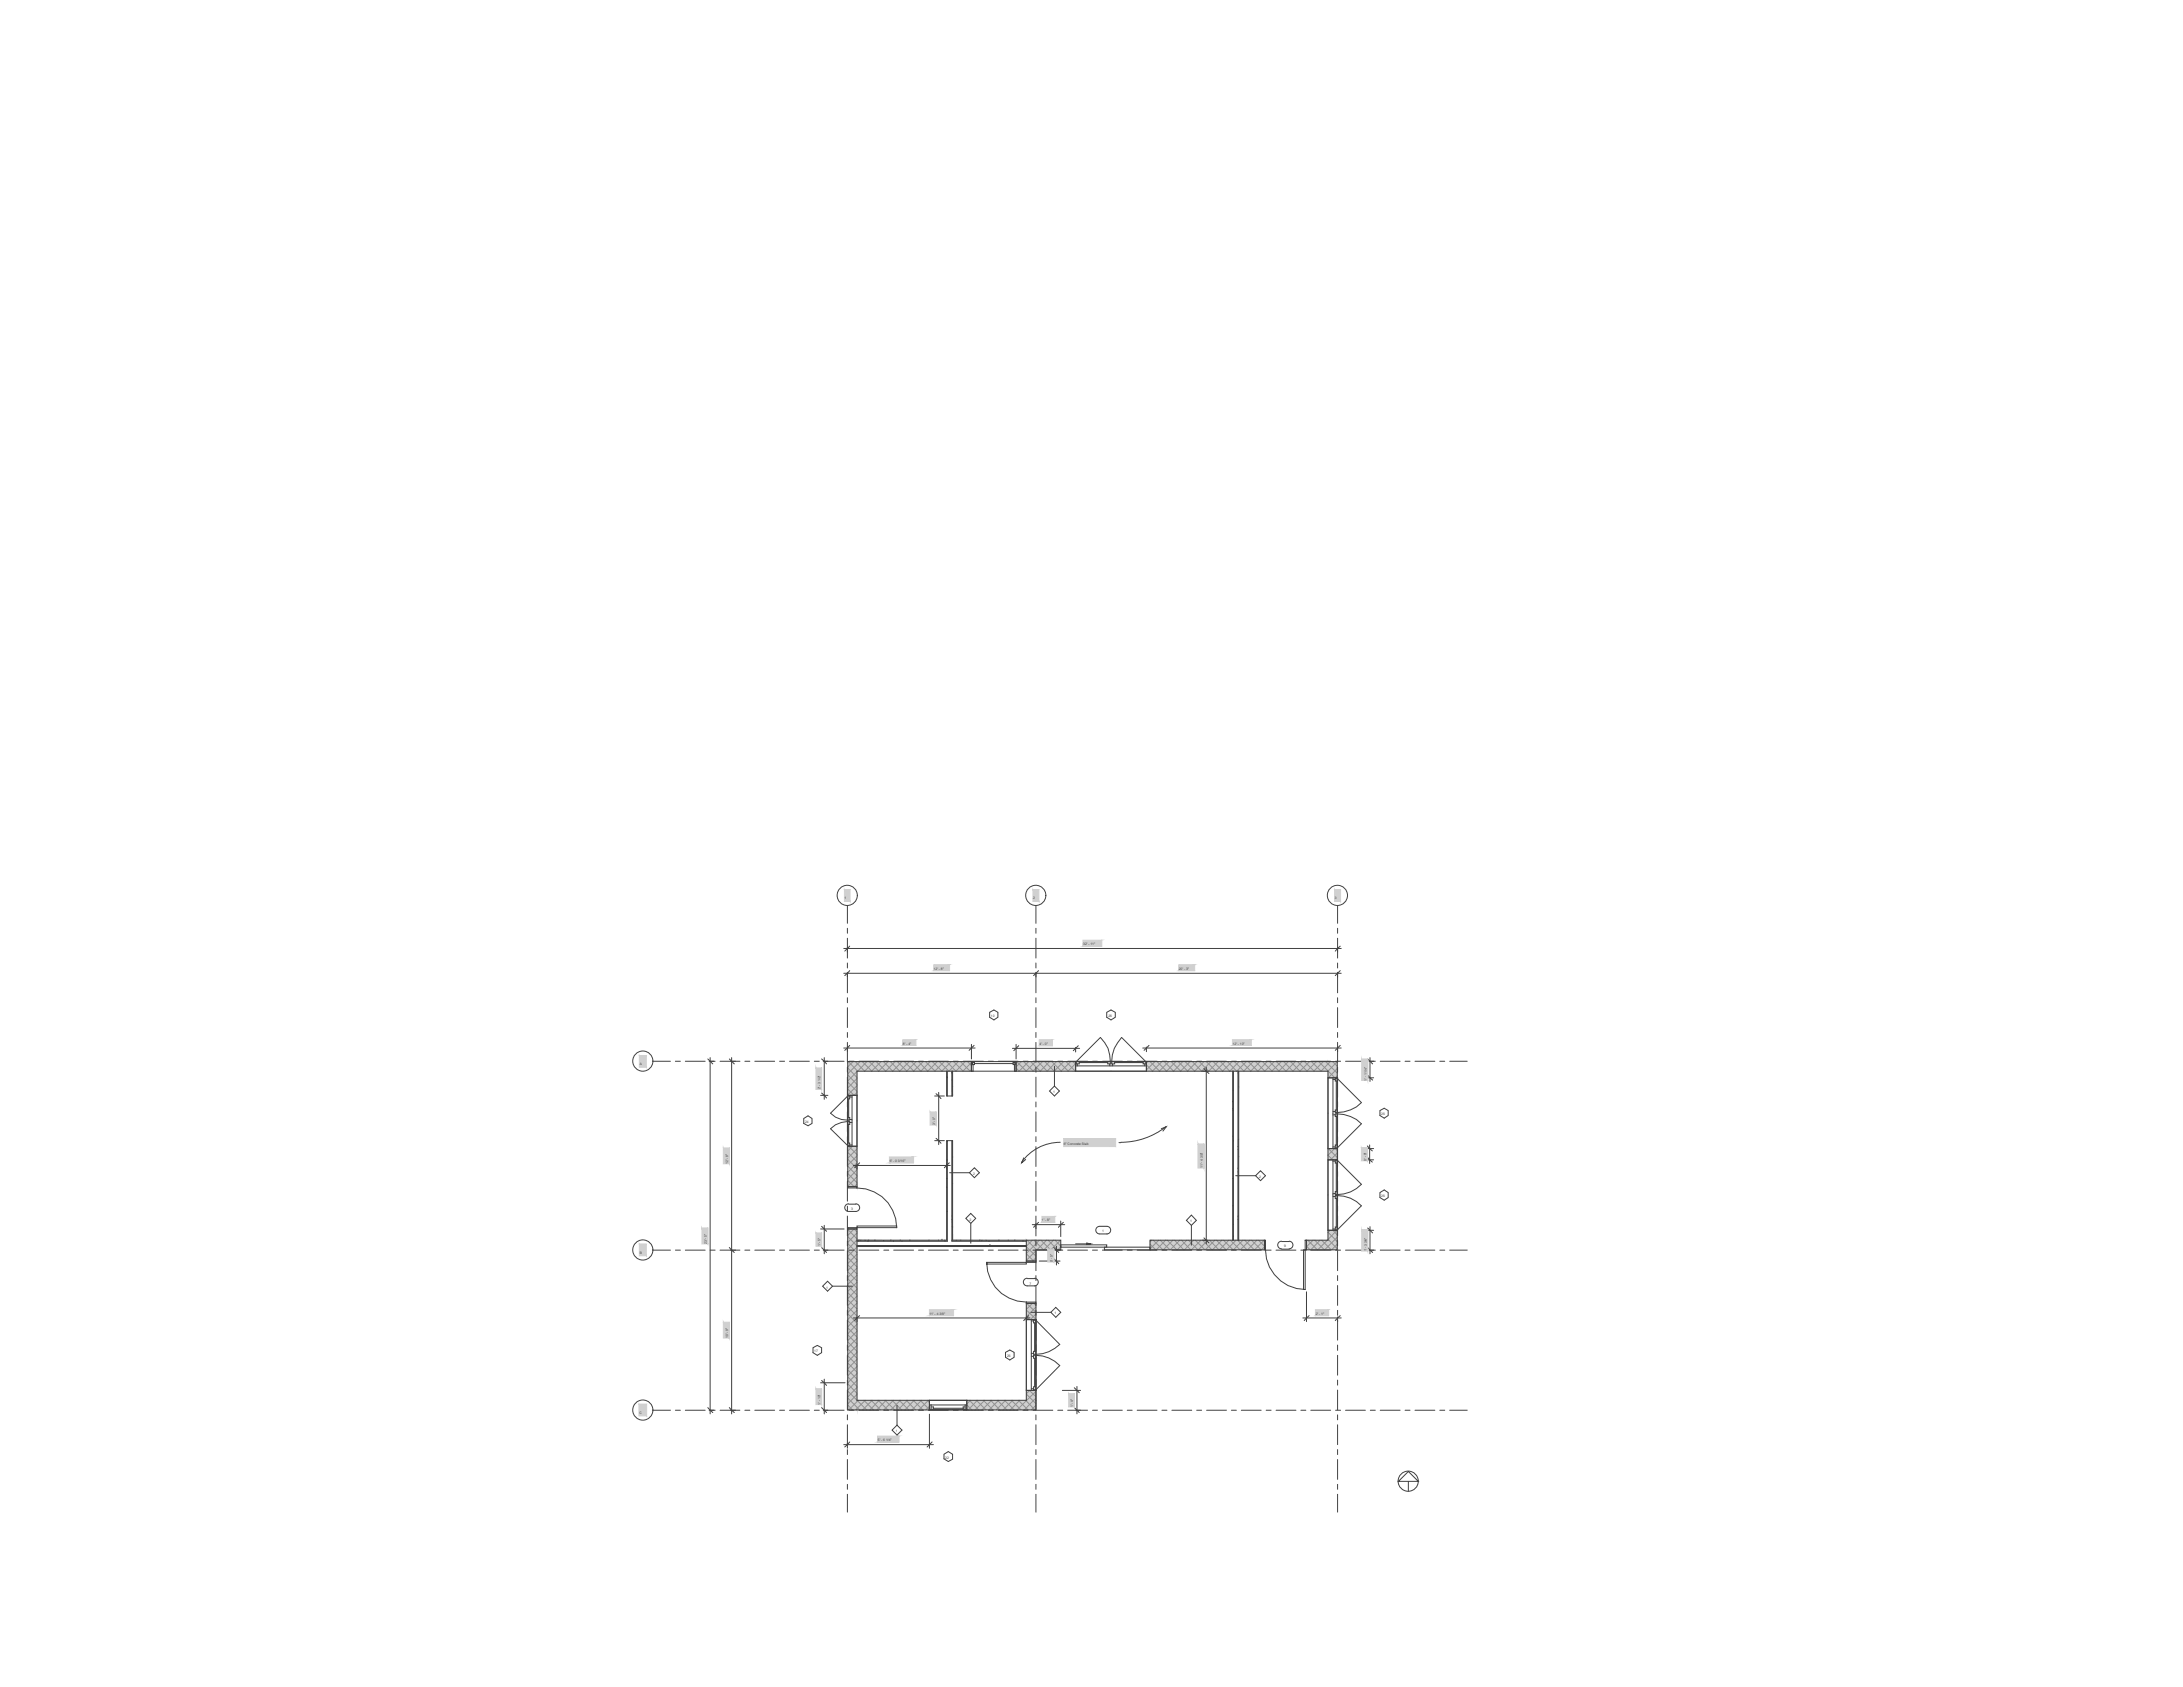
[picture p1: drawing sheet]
<svg xmlns="http://www.w3.org/2000/svg" width="279mm" height="216mm" viewBox="0 0 279 216" stroke-linecap="round" stroke-linejoin="round" font-family="sans-serif">
<defs><g id="words">
<g font-size=".4" fill="#404040">
<text x="108.1" y="115.1">1</text>
<text x="132.2" y="115.1">2</text>
<text x="170.9" y="115.1">3</text>
<text x="119.5" y="124.1">12' - 8&quot;</text>
<text x="138.6" y="121">32' - 11&quot;</text>
<text x="150.9" y="124.1">20' - 3&quot;</text>
<text x="126.8" y="130.1">10</text>
<text x="141.9" y="130.1">26</text>
<text x="81.9" y="136.3">A</text>
<text x="115.6" y="133.7">8' - 4&quot;</text>
<text x="133.1" y="133.7">4' - 0&quot;</text>
<text x="157.8" y="133.7">12' - 10&quot;</text>
<text x="103" y="143.7">24</text>
<text x="105" y="139.4" transform="rotate(-90 105 139.4)">2' - 3 1/2&quot;</text>
<text x="119.7" y="144" transform="rotate(-90 119.7 144)">3' - 0&quot;</text>
<text x="134.8" y="139.9">1</text>
<text x="174.9" y="138.3" transform="rotate(-90 174.9 138.3)">1' - 1 1/4&quot;</text>
<text x="176.8" y="142.7">26</text>
<text x="93.2" y="148.9" transform="rotate(-90 93.2 148.9)">12' - 8&quot;</text>
<text x="113.9" y="148.7">6' - 0 3/16&quot;</text>
<text x="136.1" y="146.6">6&quot; Concrete Slab</text>
<text x="154" y="149.5" transform="rotate(-90 154 149.5)">11' - 4 3/8&quot;</text>
<text x="174.9" y="148.6" transform="rotate(-90 174.9 148.6)">0' - 9&quot;</text>
<text x="108.9" y="154.9">3</text>
<text x="124.5" y="150.4">2</text>
<text x="161.2" y="150.7">2</text>
<text x="176.8" y="153.2">26</text>
<text x="81.9" y="160.5">B</text>
<text x="90.5" y="159.2" transform="rotate(-90 90.5 159.2)">23' - 5&quot;</text>
<text x="105" y="159.5" transform="rotate(-90 105 159.5)">1' - 5&quot;</text>
<text x="124.1" y="156.2">2</text>
<text x="133.3" y="156.3">1' - 8&quot;</text>
<text x="134.7" y="161.6" transform="rotate(-90 134.7 161.6)">0' - 9&quot;</text>
<text x="141.1" y="157.7">1</text>
<text x="152.3" y="156.4">1</text>
<text x="164.3" y="159.7">9</text>
<text x="174.9" y="160.2" transform="rotate(-90 174.9 160.2)">1' - 3 3/4&quot;</text>
<text x="105.7" y="164.9">1</text>
<text x="131.8" y="164.4">7</text>
<text x="93.2" y="171.3" transform="rotate(-90 93.2 171.3)">10' - 9&quot;</text>
<text x="104.2" y="173.1">17</text>
<text x="119" y="168.2">11' - 4 3/8&quot;</text>
<text x="128.9" y="173.7">26</text>
<text x="135" y="168.2">1</text>
<text x="168.4" y="168.2">2' - 1&quot;</text>
<text x="105" y="179.8" transform="rotate(-90 105 179.8)">1' - 10&quot;</text>
<text x="81.8" y="180.9">C</text>
<text x="112.4" y="184.4">5' - 6 1/4&quot;</text>
<text x="114.6" y="183.3">1</text>
<text x="137.4" y="180.1" transform="rotate(-92 137.4 180.1)">1' - 4&quot;</text>
<text x="121" y="186.7">22</text>
</g>
</g></defs>
<!-- layer: 0 -->
<g fill="#d0d0d0" stroke="#d0d0d0" stroke-width=".13">
<path d="M108.5 157.3h1.2v23.1z"/>
<path d="M131.4 158.7h1.2v2.7z"/>
<path d="M170 135.9h1.2v2z"/>
<path d="M158.5 137.1v21.6z"/>
<path d="M157.8 137.1l.1 21.6h-.1z"/>
<path d="M109.7 159.4l21.7 .1h-21.7z"/>
<path d="M108.1 113.8l.7 1.6h-.7z"/>
<path d="M132.2 113.8l.8 1.6h-.8z"/>
<path d="M170.8 113.8l.8 1.6h-.8z"/>
<path d="M81.8 135.1l.9 1.5h-.9z"/>
<path d="M81.8 159.2l.9 1.5h-.9z"/>
<path d="M81.8 179.7l1 1.5h-1z"/>
<path d="M153.3 146.4l.8 3.1h-.8z"/>
<path d="M138.6 120.3h2.4l-2.4 .8z"/>
<path d="M89.8 157.2l.8 2h-.8z"/>
<path d="M112.3 183.8h2.8l-2.8 .7z"/>
<path d="M136.8 178.4l.7 1.7h-.7z"/>
<path d="M133.4 155.7h1.6l-1.6 .7z"/>
<path d="M168.4 167.6h1.7l-1.7 .8z"/>
<path d="M174.3 135.5l.7 2.8h-.7z"/>
<path d="M174.3 157.4l.7 2.7h-.7z"/>
<path d="M174.2 146.9l.8 1.7h-.8z"/>
<path d="M115.5 133.1h1.7l-1.7 .7z"/>
<path d="M119 142.3l.8 1.7h-.8z"/>
<path d="M133 133.1h1.7l-1.7 .7z"/>
<path d="M157.7 133.1h2.4l-2.4 .7z"/>
<path d="M104.4 136.7l.8 2.7h-.8z"/>
<path d="M104.4 157.8l.8 1.7h-.8z"/>
<path d="M104.4 177.7l.8 2.1h-.8z"/>
<path d="M134.1 159.9l.8 1.6h-.8z"/>
<path d="M119 167.6h3l-3 .8z"/>
<path d="M119.5 123.5h2l-2 .7z"/>
<path d="M150.9 123.5h2l-2 .7z"/>
<path d="M92.6 169.2l.7 2.1h-.7z"/>
<path d="M92.6 146.9l.7 2h-.7z"/>
<path d="M113.8 148.1h3.1l-3.1 .7z"/>
<path d="M136.1 145.7l6.7 1h-6.7z"/>
<path d="M108.5 157.3v18.8l1.2 4.3zM108.5 176.1l1.2 4.3h-1.2z"/>
<path d="M108.5 146.7l1.2 5.2v-5.2zM108.5 146.7l1.2 5.2h-1.2z"/>
<path d="M108.5 135.9l1.2 4.3v-4.3zM108.5 135.9l1.2 4.3h-1.2z"/>
<path d="M109.7 179.2l9.3 1.2v-1.2zM109.7 179.2l9.3 1.2h-9.3z"/>
<path d="M123.7 179.2l8.9 1.2v-1.2zM123.7 179.2l8.9 1.2h-8.9z"/>
<path d="M131.4 177.9l1.2 1.3v-1.3zM131.4 177.9l1.2 1.3h-1.2z"/>
<path d="M131.4 166.8l1.2 2.1v-2.1zM131.4 166.8l1.2 2.1h-1.2z"/>
<path d="M131.4 158.7v.8l1.2 1.9zM131.4 159.5l1.2 1.9h-1.2z"/>
<path d="M167.2 158.7l4 1.2v-1.2zM167.2 158.7l4 1.2h-4z"/>
<path d="M147.2 158.7l14.6 1.2v-1.2zM147.2 158.7l14.6 1.2h-14.6z"/>
<path d="M132.6 158.7l3.2 1.2v-1.2zM132.6 158.7l3.2 1.2h-3.2z"/>
<path d="M170 157.5l1.2 1.2v-1.2zM170 157.5l1.2 1.2h-1.2z"/>
<path d="M170 147l1.2 1.4v-1.4zM170 147l1.2 1.4h-1.2z"/>
<path d="M170 135.9v1.2l1.2 .8zM170 137.1l1.2 .8h-1.2z"/>
<path d="M146.7 135.9l23.3 1.2v-1.2zM146.7 135.9l23.3 1.2h-23.3z"/>
<path d="M130 135.9l7.7 1.2v-1.2zM130 135.9l7.7 1.2h-7.7z"/>
<path d="M109.7 135.9l14.6 1.2v-1.2zM109.7 135.9l14.6 1.2h-14.6z"/>
<path d="M157.8 137.1h.1v21.6zM157.9 137.1v21.6z"/>
<path d="M121.8 146l.1 12.7v-12.7zM121.8 146l.1 12.7h-.1z"/>
<path d="M121.8 137.1l.1 3.2v-3.2zM121.8 137.1l.1 3.2h-.1z"/>
<path d="M121.2 146v12.7v-12.7zM121.2 146v12.7z"/>
<path d="M121.2 137.1v3.2v-3.2zM121.2 137.1v3.2z"/>
<path d="M109.7 158.7l11.5 .1v-.1zM109.7 158.7l11.5 .1h-11.5z"/>
<path d="M121.8 158.7l9.6 .1v-.1zM121.8 158.7l9.6 .1h-9.6z"/>
<path d="M109.7 159.4h21.7v.1zM131.4 159.4v.1z"/>
<path d="M108.1 113.8l.7 1.6v-1.6zM108.1 113.8h.7z"/>
<path d="M132.2 113.8l.8 1.6v-1.6zM132.2 113.8h.8z"/>
<path d="M170.8 113.8l.8 1.6v-1.6zM170.8 113.8h.8z"/>
<path d="M81.8 135.1l.9 1.5v-1.5zM81.8 135.1h.9z"/>
<path d="M81.8 159.2l.9 1.5v-1.5zM81.8 159.2h.9z"/>
<path d="M81.8 179.7l1 1.5v-1.5zM81.8 179.7h1z"/>
<path d="M153.3 146.4h.8v3.1zM154.1 146.4v3.1z"/>
<path d="M138.6 121.1l2.4-.8v.8zM138.6 121.1h2.4z"/>
<path d="M89.8 157.2h.8v2zM90.6 157.2v2z"/>
<path d="M112.3 184.5l2.8-.7v.7zM112.3 184.5h2.8z"/>
<path d="M136.8 178.4h.7v1.7zM137.5 178.4v1.7z"/>
<path d="M133.4 156.4l1.6-.7v.7zM133.4 156.4h1.6z"/>
<path d="M168.4 168.4l1.7-.8v.8zM168.4 168.4h1.7z"/>
<path d="M174.3 135.5h.7v2.8zM175 135.5v2.8z"/>
<path d="M174.3 157.4h.7v2.7zM175 157.4v2.7z"/>
<path d="M174.2 146.9h.8v1.7zM175 146.9v1.7z"/>
<path d="M115.5 133.8l1.7-.7v.7zM115.5 133.8h1.7z"/>
<path d="M119 142.3h.8v1.7zM119.8 142.3v1.7z"/>
<path d="M133 133.8l1.7-.7v.7zM133 133.8h1.7z"/>
<path d="M157.7 133.8l2.4-.7v.7zM157.7 133.8h2.4z"/>
<path d="M104.4 136.7h.8v2.7zM105.2 136.7v2.7z"/>
<path d="M104.4 157.8h.8v1.7zM105.2 157.8v1.7z"/>
<path d="M104.4 177.7h.8v2.1zM105.2 177.7v2.1z"/>
<path d="M134.1 159.9h.8v1.6zM134.9 159.9v1.6z"/>
<path d="M119 168.4l3-.8v.8zM119 168.4h3z"/>
<path d="M119.5 124.2l2-.7v.7zM119.5 124.2h2z"/>
<path d="M150.9 124.2l2-.7v.7zM150.9 124.2h2z"/>
<path d="M92.6 169.2h.7v2.1zM93.3 169.2v2.1z"/>
<path d="M92.6 146.9h.7v2zM93.3 146.9v2z"/>
<path d="M113.8 148.8l3.1-.7v.7zM113.8 148.8h3.1z"/>
<path d="M136.1 145.7l6.7 1v-1zM136.1 145.7h6.7z"/>
</g>
<path d="M139.1 159.1l.5 .1-.5 .1zM139.1 159.3l.5-.1z" fill="#404040" stroke="#404040" stroke-width=".13"/>
<g fill="none" stroke="#929292" stroke-width=".13">
<path d="M108.5 139.4l.8 .8 .4-.4M108.5 138.5l1.2 1.2M108.5 137.6l1.2 1.2M108.5 136.7l1.2 1.2M108.6 135.9l1.2 1.2 1.2-1.2M109.2 135.9l-.7 .6M109.5 135.9l1.2 1.2 1.2-1.2M109.7 137.1l-1.2 1.3M109.7 138l-1.2 1.2M109.7 139l-1.2 1.1M110.1 135.9l-1.6 1.5M110.4 135.9l1.2 1.2"/>
<path d="M111.3 135.9l1.2 1.2M112.1 135.9l1.3 1.2 1.2-1.2M112.8 135.9l-1.3 1.2M113.1 135.9l1.2 1.2 1.1-1.2M113.7 135.9l-1.3 1.2M114 135.9l1.1 1.2 1.3-1.2M114.9 135.9l1.2 1.2M115.7 135.9l1.3 1.2M116.7 135.9l1.2 1.2 1.1-1.2M117.3 135.9l-1.3 1.2M117.6 135.9l1.1 1.2 1.3-1.2M118.2 135.9l-1.3 1.2"/>
<path d="M118.4 135.9l1.3 1.2M119.3 135.9l1.3 1.2M120.2 135.9l1.3 1.2 1.1-1.2M120.9 135.9l-1.3 1.2M121.2 135.9l1.1 1.2 1.2-1.2M121.8 135.9l-1.3 1.2M122 135.9l1.3 1.2M122.9 135.9l1.3 1.2M123.8 135.9l.5 .5M124.3 136.9l-.2 .2M124.3 136l-1.1 1.1M130.1 135.9l1.3 1.2"/>
<path d="M130.7 135.9l-.7 .6M131 135.9l1.2 1.2M131.7 135.9l-1.3 1.2-.4-.4M131.9 135.9l1.2 1.2 1.2-1.2M132.5 135.9l-1.2 1.2M132.8 135.9l1.2 1.2 1.2-1.2M133.4 135.9l-1.2 1.2M133.7 135.9l1.2 1.2 1.2-1.2M134.6 135.9l1.2 1.2M135.5 135.9l1.2 1.2M136.4 135.9l1.2 1.2 .1-.1M137 135.9l-1.2 1.2"/>
<path d="M137.3 135.9l.4 .3M137.7 136.1l-1 1M146.7 136.3l.8 .8M146.9 135.9l-.2 .1M147.2 135.9l1.2 1.2M147.8 135.9l-1.1 1M148.1 135.9l1.2 1.2 1.2-1.2M148.7 135.9l-1.2 1.2M149 135.9l1.2 1.2 1.2-1.2M149.6 135.9l-1.2 1.2M149.9 135.9l1.2 1.2M150.8 135.9l1.2 1.2"/>
<path d="M151.7 135.9l1.2 1.2 1.2-1.2M152.3 135.9l-1.2 1.2M152.6 135.9l1.2 1.2 1.2-1.2M153.2 135.9l-1.2 1.2M153.5 135.9l1.2 1.2 1.2-1.2M154.4 135.9l1.2 1.2M155.3 135.9l1.2 1.2M156.2 135.9l1.2 1.2 1.2-1.2M156.8 135.9l-1.2 1.2M157.1 135.9l1.2 1.2 1.2-1.2M157.7 135.9l-1.2 1.2M158 135.9l1.2 1.2"/>
<path d="M158.9 135.9l1.2 1.2M159.8 135.9l1.2 1.2 1.2-1.2M160.4 135.9l-1.2 1.2M160.7 135.9l1.2 1.2 1.2-1.2M161.3 135.9l-1.2 1.2M161.6 135.9l1.2 1.2M162.5 135.9l1.2 1.2M163.4 135.9l1.2 1.2 1.2-1.2M164 135.9l-1.2 1.2M164.3 135.9l1.2 1.2 1.2-1.2M164.9 135.9l-1.2 1.2M165.2 135.9l1.2 1.2 1.2-1.2"/>
<path d="M166.1 135.9l1.2 1.2M167 135.9l1.2 1.2M167.9 135.9l1.2 1.2 1.2-1.2M168.5 135.9l-1.2 1.2M168.8 135.9l2.1 2M169.4 135.9l-1.3 1.2M169.7 135.9l1.5 1.4M170.6 135.9l.6 .6M171.2 137.7l-.3 .2M171.2 135.9l-1.2 1.2M171.2 136.8l-1.2 1.1M108.5 159.1l1.2 1.2"/>
<path d="M108.5 158.3l1.2 1.1M108.5 157.3l1.2 1.3M108.5 151.1l.8 .8M108.5 150.2l1.2 1.2M108.5 149.2l1.2 1.3M108.5 148.4l1.2 1.2M108.5 147.5l1.2 1.2M108.6 146.7l1.1 1.1M109.1 146.7l-.6 .6M109.5 146.7l.2 .2M109.7 147l-1.2 1.2M109.7 147.9l-1.2 1.2"/>
<path d="M109.7 148.8l-1.2 1.2M109.7 149.7l-1.2 1.2M109.7 150.6l-1.2 1.2M109.7 151.5l-.4 .4M109.7 157.7l-.4-.4-.8 .8M109.7 157.8l-1.2 1.2M109.7 158.7l-1.2 1.2M109.7 159.6l-1.2 1.2M131.4 159.6l1.2 1.2M131.4 158.7l1.2 1.2M132.1 158.7l-.7 .8M132.3 158.7l1.3 1.2"/>
<path d="M133 158.7l-1.6 1.7M133.2 158.7l1.3 1.2M133.9 158.7l-1.2 1.2M134.2 158.7l1.1 1.2M134.8 158.7l-1.2 1.2M135 158.7l.8 .8M135.7 158.7l-1.2 1.2M135.8 159.6l-.4 .3M147.2 159.2l.7 .7M147.4 158.7l-.2 .2M147.6 158.7l1.2 1.2M148.3 158.7l-1.1 1.1"/>
<path d="M148.5 158.7l1.2 1.2M149.2 158.7l-1.2 1.2M149.4 158.7l1.2 1.2M150.1 158.7l-1.2 1.2M150.3 158.7l1.2 1.2M151 158.7l-1.2 1.2M151.2 158.7l1.2 1.2M151.9 158.7l-1.2 1.2M152.1 158.7l1.2 1.2M152.8 158.7l-1.2 1.2M153 158.7l1.2 1.2M153.7 158.7l-1.2 1.2"/>
<path d="M153.9 158.7l1.2 1.2M154.6 158.7l-1.2 1.2M154.8 158.7l1.2 1.2M155.5 158.7l-1.2 1.2M155.7 158.7l1.2 1.2M156.4 158.7l-1.2 1.2M156.6 158.7l1.2 1.2M157.3 158.7l-1.2 1.2M157.5 158.7l1.2 1.2M158.2 158.7l-1.2 1.2M158.4 158.7l1.2 1.2M159.1 158.7l-1.2 1.2"/>
<path d="M159.3 158.7l1.2 1.2M160 158.7l-1.2 1.2M160.2 158.7l1.2 1.2M160.9 158.7l-1.2 1.2M161.1 158.7l.7 .8M161.8 158.7l-1.2 1.2M161.8 159.6l-.3 .3M167.2 159.5l.5 .4M167.4 158.7l1.2 1.2M168.1 158.7l-.9 .9M168.3 158.7l1.2 1.2M169 158.7l-1.2 1.2"/>
<path d="M169.2 158.7l1.2 1.2M169.9 158.7l-1.2 1.2M170 158.6l1.2 1.2M170 157.7l1.2 1.2M170 147l1.2 1.1M170.2 157.5l-.2 .2M170.6 157.5l.6 .5M170.8 147l-.8 .8 .6 .6M170.9 147l.3 .2M171.1 157.5l-1.1 1.1M171.2 158.3l-1.7 1.6M171.2 159.2l-.8 .7"/>
<path d="M171.2 147.5l-.9 .9M108.5 179.8l.6 .6M108.5 178.9l1.5 1.5M108.5 178l2.4 2.4M108.5 177.1l1.2 1.2M108.5 176.2l1.2 1.2M108.5 175.3l1.2 1.2M108.5 174.4l1.2 1.2M108.5 173.5l1.2 1.2M108.5 172.6l1.2 1.2M108.5 171.7l1.2 1.2M108.5 170.8l1.2 1.2"/>
<path d="M108.5 169.9l1.2 1.2M108.5 169l1.2 1.2M108.5 168.1l1.2 1.2M108.5 167.2l1.2 1.2M108.5 166.3l1.2 1.2M108.5 165.4l1.2 1.2M108.5 164.5l1.2 1.2M108.5 163.6l1.2 1.3M108.5 162.7l1.2 1.2M108.5 161.9l1.2 1.1M108.5 160.9l1.2 1.3M108.5 160l1.2 1.3"/>
<path d="M109.7 160.5l-1.2 1.2M109.7 161.4l-1.2 1.2M109.7 162.3l-1.2 1.2M109.7 163.2l-1.2 1.2M109.7 164.1l-1.2 1.2M109.7 165l-1.2 1.2M109.7 165.9l-1.2 1.2M109.7 166.8l-1.2 1.2M109.7 167.7l-1.2 1.2M109.7 168.6l-1.2 1.2M109.7 169.5l-1.2 1.2M109.7 170.4l-1.2 1.2"/>
<path d="M109.7 171.3l-1.2 1.2M109.7 172.2l-1.2 1.2M109.7 173.1l-1.2 1.2M109.7 174l-1.2 1.2M109.7 174.9l-1.2 1.2M109.7 175.8l-1.2 1.2M109.7 176.7l-1.2 1.2M109.7 177.6l-1.2 1.2M109.7 178.4l-1.2 1.3M109.9 179.2l-1.3 1.2M110.6 179.2l1.2 1.2M110.7 179.2l-1.2 1.2"/>
<path d="M111.5 179.2l1.2 1.2M111.6 179.2l-1.2 1.2M112.4 179.2l1.2 1.2M112.5 179.2l-1.2 1.2M113.3 179.2l1.2 1.2M113.4 179.2l-1.2 1.2M114.2 179.2l1.2 1.2M114.3 179.2l-1.2 1.2M115.1 179.2l1.2 1.2M115.2 179.2l-1.2 1.2M116 179.2l1.2 1.2M116.1 179.2l-1.2 1.2"/>
<path d="M116.9 179.2l1.2 1.2M117 179.2l-1.2 1.2M117.8 179.2l1.2 1.2M117.9 179.2l-1.2 1.2M118.7 179.2l.3 .3M118.8 179.2l-1.2 1.2M119 180l-.5 .4M123.7 179.8l.7 .6M124.1 179.2l1.2 1.2M124.2 179.2l-.5 .5M125 179.2l1.2 1.2M125.1 179.2l-1.2 1.2"/>
<path d="M125.9 179.2l1.2 1.2M126 179.2l-1.2 1.2M126.8 179.2l1.2 1.2M126.9 179.2l-1.2 1.2M127.7 179.2l1.2 1.2M127.8 179.2l-1.2 1.2M128.6 179.2l1.2 1.2M128.7 179.2l-1.2 1.2M129.5 179.2l1.2 1.2M129.6 179.2l-1.2 1.2M130.3 179.2l1.3 1.2M130.5 179.2l-1.2 1.2"/>
<path d="M131.3 179.2l1.2 1.2M131.4 178.4l1.2 1.2M131.4 168.5l.3 .4M131.4 167.7l1.2 1.1M131.4 161.3v.1M131.4 160.5l.9 .9M131.4 166.8l1.2 1.2M131.7 177.9l.9 .8M131.8 177.9l-.4 .5M132.1 166.8l-.7 .8M132.3 166.8l.3 .3M132.6 161l-.4 .4"/>
<path d="M132.6 178.1l-2.4 2.3M132.6 179l-1.5 1.4M132.6 179.8l-.6 .6M132.6 160.1l-1.2 1.2M132.6 167.3l-1.2 1.2M132.6 168.2l-.7 .7"/>
</g>
<g fill="none" stroke="#404040" stroke-width=".13">
<path d="M108.5 115.9v2.3M108.5 118.8v.6M132.6 115.9v2.3M132.6 118.8v.6M171.2 115.9v2.3M171.2 118.8v.6M83.6 135.8h2.2M86.4 135.8h.7M87.7 135.8h2.6M90.6 135.5l.6 .7M90.8 135.8h.6M90.9 135.8h.6"/>
<path d="M90.9 135.4v45.5M92.2 135.8h2.5M93.3 135.5l.7 .7M93.5 135.8h.6M93.6 135.4v45.5M95.3 135.8h.7M96.6 135.8h2.5M99.8 135.8h.6M101 135.8h2.6M104.2 135.8h.7M105.2 135.5l.6 .7M105.2 139.9l.6 .6"/>
<path d="M105.4 135.8h.6M105.5 135.8h2.5M105.5 135.4v5.3M108 121.4h63.7M108 134.1h16.8M108 124.6h63.7M108.5 121.3v.5M108.5 134v.6M108.5 124.4v.6M108.5 120.1v2.5M108.5 123.2v.7M108.5 124.5v2.6"/>
<path d="M108.5 127.7v.6M108.5 129v2.5M108.5 132.1v.7M108.5 133.4v2.5M108.5 136.6v.6M108.5 137.9v2.5M108.7 135.8h.6M108.8 121.1l-.7 .6M108.8 133.8l-.7 .6M108.8 124.2l-.7 .7M109.9 135.8h2.6M113.1 135.8h.6"/>
<path d="M114.4 135.8h2.5M117.6 135.8h.6M118.8 135.8h2.6M119.8 140l.6 .6M120.1 139.8v6.7M121.2 137.1v3.2h.7v-3.2M121.2 137.1h.6M121.2 137.9h.1M121.2 137.1v3.2M121.8 137.3h.1M121.9 138.2v.1M121.9 139.1h.1"/>
<path d="M121.9 137.1h-.1v3.2M122 135.8h.6M123.3 135.8h2.6M124.3 135.9v1.2h-2.4M124.3 135.9h.2v.3v.9M124.3 133.7v1.8M124.3 135.9v1.2h5.7v-1.2M124.5 136h.2v.2h-.2zM124.7 133.8l-.7 .6M124.7 136.1h5M126.5 135.8h.6M126.7 129.6l.5-.3 .5 .3v.6l-.5 .3-.5-.3z"/>
<path d="M127.8 135.8h2.5M129.6 134.2h8.6M129.7 136h.2v.2h-.2zM130 135.9h-21.5v4.3h1.2v-3.1h11.5M130 135.9h7.7v1.2h-7.7zM130 135.9h-.1v.3h-.1v.9M130 133.7v1.8M130.4 133.8l-.6 .7M130.9 135.8h.7M132.2 135.8h2.5M132.6 124.4v.6M132.6 120.1v2.5"/>
<path d="M132.6 123.2v.7M132.6 124.5v2.6M132.6 127.7v.6M132.6 129v2.5M132.6 132.1v.7M132.6 133.4v2.5M132.6 136.6v.6M132.6 137.9v2.5M132.9 124.2l-.6 .7M134.3 139.6l.7-.6 .6 .6-.6 .7zM135 136.5v2.5M135.4 135.8h.6"/>
<path d="M136.7 135.8h2.5M137.7 135.9v1.2h9v-1.2M137.7 135.9h9M137.7 136.4h9M137.7 134v.6M137.7 137.1h9M137.9 136.4v-.2h-.1v-.3l3-3.1a4.1 4.1 0 0 1 1.3 3.4h-.1v.2M138 133.8l-.6 .7M138.1 135.9v.3h-.2M138.1 136h3.7M139.8 135.8h.7M141.1 135.8h2.5"/>
<path d="M141.6 129.6l.6-.3 .5 .3v.6l-.5 .3-.6-.3zM141.8 135.9v.3h.2M142.4 136.4v-.2h-.1a4.5 4.5 0 0 1 1.3-3.4l3 3.1v.3h-.1v.2M142.7 135.9v.3h-.3M142.7 136h3.6M144.3 135.8h.6M145.5 135.8h2.6M146.3 134.1h25.4M146.3 135.9v.3h.2M146.7 134v.6M147.1 133.8l-.7 .6M148.7 135.8h.7"/>
<path d="M150 135.8h2.5M153.2 135.8h.6M153.9 137.1h.6M154.1 136.8l.6 .6M154.4 136.6v22.6M154.4 135.8h2.6M157.6 135.8h.6M157.8 137.1h-11.1v-1.2h24.5v2M157.8 137.1h.1M157.8 137.1v21.6M157.8 139.5h.1M158.5 137.1h-.6v21.6h.6"/>
<path d="M158.5 137.3h.1M158.5 137.1h11.5v.8h1.2M158.5 137.1v21.6M158.9 135.8h2.5M162.1 135.8h.6M163.3 135.8h2.6M166.5 135.8h.6M167.8 135.8h2.5M170 137.9v9.1M170.6 137.9v9.1M170.6 138.1h.3v-.1h.3l3 3.1a4.4 4.4 0 0 1-3.3 1.3v-.1h-.3M170.9 138.1v.3h.3"/>
<path d="M170.9 135.8h.7M171 138.4v3.6M171.2 137.9h-1.2v9.1h1.2M171.2 137.9v9.1M171.2 121.3v.5M171.2 134v.6M171.2 124.4v.6M171.2 120.1v2.5M171.2 123.2v.7M171.2 124.5v2.6M171.2 127.7v.6M171.2 129v2.5"/>
<path d="M171.2 132.1v.7M171.2 133.4v2.5M171.2 136.6v.6M171.2 137.9v2.5M171.5 121.1l-.6 .6M171.5 133.8l-.6 .6M171.5 124.2l-.6 .7M172.2 135.8h2.6M174.6 137.9h1.2M175 135.5l.7 .7M175 137.6l.7 .6M175.2 135.8h.6"/>
<path d="M175.3 135.4v3M175.4 135.8h.6M176.7 135.8h2.5M179.8 135.8h.7M181.1 135.8h2.5M184.3 135.8h.6M185.5 135.8h2.3M83.6 160h2.2M86.4 160h.7M87.7 160h2.6M90.9 160h.6M92.2 160h2.5"/>
<path d="M93.3 159.7l.7 .6M93.5 160h.6M95.3 160h.7M96.6 160h2.5M99.8 160h.6M101 160h2.6M102.9 143.1l.5-.3 .5 .3v.7l-.5 .3-.5-.3zM104.2 160h.7M105 140.2h1M105 157.3h3M105.2 156.9l.6 .7M105.2 159.7l.6 .6"/>
<path d="M105.4 160h.6M105.5 160h2.5M105.5 156.8v3.7M108.5 141v.7M108.5 142.3v2.5M108.5 145.5v.6M108.5 146.7v2.6M108.5 149.9v.7M108.5 151.2v2.5M108.5 154.4v.6M108.5 155.6v2.6M108.5 158.8v.6"/>
<path d="M108.5 146.7h1.2v5.2h-1.2zM108.5 157.1h1.2v.2h-1.2zM108.5 151.9h1.2v.1h-1.2zM108.5 140.2h1.2v6.5h-1.2M108.5 140.2v6.5M108.5 143h.3v.3M108.5 146.3h.3v.2M108.6 154.1a.49 .49 0 0 0-.5 .5 .49 .49 0 0 0 .5 .4M108.6 140.6v2.4M108.6 143.9v2.4M108.6 155h1M108.6 154.1h1"/>
<path d="M108.7 160h.6M108.8 140.4v.2h-.3M108.8 143.7v.2h-.3M109.1 140.2v6.5M109.1 140.4h-.3v-.1h-.3l-2.2 2.2a2.8 2.8 0 0 0 2.8 .8M109.1 143.7h-.3v-.2a3.3 3.3 0 0 0-2.5 1l2.2 2.1 .6-.1M109.2 149.2h12.4M109.5 154.1a.49 .49 0 0 1 .5 .5 .49 .49 0 0 1-.5 .4M109.7 158.7v-1.4h-1.2v23.1h10.5v-1.2h-9.3v-19.8M109.7 158.7h11.5v-12.7h.7v12.7h13.9v1.2h-3.2v2.7M109.7 152a5.1 5.1 0 0 1 5.1 5.1h-5.1v-.2h5.1v.2M109.7 158.8v.6h21.7v-.6"/>
<path d="M109.7 149v.6M109.7 140.2v6.5M109.7 159.5h21.7M109.8 158.8h.1M109.9 160h2.6M110 148.8l-.6 .7M110.2 158.7v.1M110.7 158.7v.1M111.1 158.8h.1M113.1 158.8h.1M113.1 160h.6M113.5 159.5h.1"/>
<path d="M114 159.5h.1M114.4 158.8h-.1M114.4 159.4v.1M114.4 160h2.5M115.4 158.8h.1M115.4 159.4h.1M116.8 159.4v.1M117.6 160h.6M118.7 159.4v.1M118.8 160h2.6M119.1 159.5h.1M119.6 140.3h1.3"/>
<path d="M119.6 146h1.3M119.6 159.5h.1M119.8 145.7l.6 .6M120.6 158.7h.1M120.9 158.8h.1M121.2 149v.6M121.2 150.8h.1M121.2 151.9h.1M121.2 148.4v.1M121.2 146v12.8h-11.5v-.1M121.2 146.1h.1M121.2 155h.1"/>
<path d="M121.5 148.8l-.6 .7M121.5 150.1h2.6M121.8 146v12.8h9.6v-.1M121.8 156.1h.1M121.9 156.9v.1M121.9 155.6h-.1M121.9 157.1h.1M121.9 148v.1M121.9 148.1v.1M121.9 151.4v.1M122 160h.6M122.4 158.7v.1"/>
<path d="M123.3 160h2.6M124.1 150.1l.6-.6 .6 .6-.6 .6zM124.2 156.6l-.6-.7 .6-.6 .7 .6-.7 .7v2.5M124.2 159.4h.1M125.3 159.4l-.1 .1M125.7 158.7l-.1 .1M126.2 158.7v.1M126.5 160h.6M126.6 158.8h.1M126.7 159.4h.1M127.8 160h2.5M129.9 159.4h.1"/>
<path d="M130 159.4h.1M130.9 158.8h.1M130.9 159.4v.1M130.9 160h.7M131 148.2l-.2 .6 .5-.4M131.4 159.5v1.9h1.2M131.4 159.4v.1M132.1 156.7h4.2M132.2 160h2.5M132.6 156.6v.6M132.6 141v.7M132.6 142.3v2.5"/>
<path d="M132.6 145.5v.6M132.6 146.7v2.6M132.6 149.9v.7M132.6 151.2v2.5M132.6 154.4v.6M132.6 155.6v2.6M132.6 158.8v.6M132.9 156.4l-.6 .7M134.9 159.7l.6 .6M135 160h.7M135.2 159.5v2.4M135.4 160h.6"/>
<path d="M135.7 146.2a6.1 6.1 0 0 0-5 2.6M135.8 159.3h5.8v.3h-5.8zM135.8 156.3v2M136.1 156.4l-.6 .7M136.7 160h2.5M137.7 159.2h1.9l-.5 .1v-.2l.5 .1M139.8 160h.7M140.7 156.9a.49 .49 0 0 0-.4 .5 .49 .49 0 0 0 .4 .5M140.8 156.9h.9a.49 .49 0 0 1 .5 .5 .49 .49 0 0 1-.5 .5h-.9M141.1 160h2.5M141.4 159.6h5.8v.3h-5.8zM143.2 146.2h.3"/>
<path d="M144.3 160h.6M145.5 160h2.6M148.6 144.5l.7-.3-.5 .6M148.7 160h.7M149.2 144.2a9.4 9.4 0 0 1-5.8 2M150 160h2.5M152.5 156.8l-.7-.6 .7-.7 .6 .7-.6 .6v2.6M153.2 160h.6M153.9 158.7h.6M154.1 158.4l.6 .7M154.4 160h2.6M157.6 160h.6"/>
<path d="M157.8 141h.1M157.8 158.7h-10.6v1.2h14.6v-1.2h-3.3M157.8 150.8h.1M157.8 141.9h.1M157.8 158.7h.1M157.8 142.1h.1M157.8 154.3v.1M157.8 145.4h.1M157.9 158.3h.1M157.9 146.1h.1M157.9 156.7h.1M158.2 150.5h2.5"/>
<path d="M158.5 156.1h.1M158.5 146.7h.1M158.5 149.5h.1M158.5 150h.1M158.5 147.1v.1M158.5 155.6v.1M158.5 145.8v.1M158.9 160h2.5M160.7 150.5l.6-.7 .7 .7-.7 .6zM161.8 158.7h.2v1.2h-.2zM162 159.9a5.1 5.1 0 0 0 5 5.1M162.1 160h.6"/>
<path d="M163.3 160h2.6M164 158.8a.49 .49 0 0 0-.5 .5 .49 .49 0 0 0 .5 .5M164 159.9h1M164 158.9h1M165 158.8a.49 .49 0 0 1 .5 .5 .49 .49 0 0 1-.5 .5M166.5 160h.6M166.8 159.9h.2v5.1h-.2zM167 158.7h.2v1.2h-.2zM167.2 158.7h2.8v-1.2h1.2v2.4h-4zM167.8 160h2.5M170 147h1.2v1.4h-1.2zM170 148.4v9.1"/>
<path d="M170.6 148.4v9.1M170.6 153.1h.3v-.1a4.4 4.4 0 0 1 3.3 1.3l-3 3.1h-.3v-.1h-.3M170.6 148.6h.3v-.1h.3l3 3.1a4.2 4.2 0 0 1-3.3 1.3v-.1h-.3M170.6 142.7h.3v-.1a4.5 4.5 0 0 1 3.3 1.2l-3 3.1h-.3v-.1h-.3M170.9 153.1v.3h.3M170.9 148.6v.3h.3M170.9 142.7v.2h.3M170.9 160h.7M171 142.9v3.6M171 148.9v3.6M171 153.4v3.6M171.2 148.4h-1.2v9.1h1.2"/>
<path d="M171.2 148.4v9.1M171.2 157h-.3v.3M171.2 152.5h-.3v.3M171.2 146.5h-.3v.3M171.2 142h-.3v.3M171.2 141v.7M171.2 142.3v2.5M171.2 145.5v.6M171.2 146.7v2.6M171.2 149.9v.7M171.2 151.2v2.5M171.2 154.4v.6"/>
<path d="M171.2 155.6v2.6M171.2 158.8v.6M172.2 160h2.6M174.6 157.5h1.2M174.6 148.4h1.2M174.6 147h1.2M175 148.1l.6 .6M175 146.7l.6 .6M175 157.2l.7 .6M175 159.7l.7 .6M175.2 160h.6M175.3 146.5v2.4"/>
<path d="M175.3 157v3.5M175.4 160h.6M176.6 152.6l.6-.3 .5 .3v.7l-.5 .3-.6-.3zM176.6 142.1l.6-.3 .5 .3v.7l-.5 .3-.6-.3zM176.7 160h2.5M179.8 160h.7M181.1 160h2.5M184.3 160h.6M185.5 160h2.3M104.1 172.5l.5-.3 .6 .3v.6l-.6 .4-.5-.4zM105 177h3.2M105.2 176.7l.6 .6"/>
<path d="M105.5 176.5v4.4M106.6 164.6l-.7-.6-.6 .6 .6 .6 .7-.6h2.5M108.5 160.1v2.5M108.5 163.3v.6M108.5 164.5v2.6M108.5 167.7v.6M108.5 169v2.5M108.5 172.1v.7M108.5 173.5v2.5M108.5 176.6v.7M108.5 177.9v2.5M109.2 168.7h22.6"/>
<path d="M109.7 168.5v.6M110 168.4l-.6 .6M114.8 179.8v2.6M119 179.2h4.7v1.2h-4.7zM119 179.2h4.7M119 179.8h4.7M119.2 179.8v.6M123.5 179.8v.6M123.7 179.2h7.7v-1.3h1.2v2.5h-8.9zM126.3 161.6v.2h5.1v-.2h-5.1a5.1 5.1 0 0 0 5.1 5M128.7 173.1l.5-.3 .6 .3v.6l-.6 .3-.5-.3zM131.4 166.8h1.2v2.1h-1.2z"/>
<path d="M131.4 168.9h1.2v9h-1.2zM131.4 166.6h1.2v.2h-1.2zM131.4 161.4h1.2v.2h-1.2zM131.4 168.5v.6M131.4 168.9v9M131.5 163.6a.49 .49 0 0 0-.5 .5 .49 .49 0 0 0 .5 .5h.9a.49 .49 0 0 0 .5-.5 .49 .49 0 0 0-.5-.5M131.5 163.6h.9M131.7 168.4l-.7 .6M132 168h2.5M132 168.9v9M132 173.6h.3v-.1a4.3 4.3 0 0 1 3.3 1.3l-3 3.1-.6-.2M132 169.1l.6-.1 3 3.1a4.4 4.4 0 0 1-3.3 1.2v-.1h-.3"/>
<path d="M132.3 173.6v.2h.3M132.3 169.1v.2h.3M132.4 169.3v3.6M132.4 173.8v3.7M132.6 177.5h-.3v.2M132.6 172.9h-.3v.3M132.6 163.3v.6M132.6 164.5v2.6M132.6 167.7v.6M132.6 168.9v11.5M133 161.4h2.7M134.5 168l.6-.7 .7 .7-.7 .6z"/>
<path d="M134.9 161.1l.6 .6M136 177.9h2.3M137.5 177.6l.6 .6M137.8 177.4v3.5M166.8 168.7h4.9M167.2 165.3v3.8M167.6 168.4l-.7 .6M171.2 168.5v.6M171.2 160.1v2.5M171.2 163.3v.6M171.2 164.5v2.6M171.2 167.7v.6"/>
<path d="M171.2 169v2.5M171.2 172.1v.7M171.2 173.5v2.5M171.2 176.6v.7M171.2 177.9v2.5M171.5 168.4l-.6 .6M83.6 180.5h2.2M86.4 180.5h.7M87.7 180.5h2.6M90.6 180.1l.6 .7M90.8 180.5h.6M90.9 180.5h.6"/>
<path d="M92.2 180.5h2.5M93.3 180.1l.7 .7M93.5 180.5h.6M95.3 180.5h.7M96.6 180.5h2.5M99.8 180.5h.6M101 180.5h2.6M104.2 180.5h.7M105.2 180.1l.6 .7M105.4 180.5h.6M105.5 180.5h2.5M108 184.9h11.5"/>
<path d="M108.5 184.7v.6M108.5 181.1v.6M108.5 182.3v2.6M108.5 185.5v.7M108.5 186.8v2.5M108.5 190v.6M108.5 191.2v2.3M108.7 180.5h.6M108.8 184.5l-.7 .7M109.9 180.5h2.6M113.1 180.5h.6M114.2 183l.6-.6 .6 .6-.6 .7z"/>
<path d="M114.4 180.5h2.5M117.6 180.5h.6M118.8 180.5h2.6M119 180.4h4.3M119 181v4.3M119 180.4h4.7M119.2 180.1h.3v.3M119.3 184.5l-.6 .7M119.5 180.2h3.8M120.8 186.1l.6-.3 .5 .3v.6l-.5 .3-.6-.3zM122 180.5h.6M123.3 180.5h2.6"/>
<path d="M123.5 180.1h-.2v.3h.4M126.5 180.5h.6M127.8 180.5h2.5M130.9 180.5h.7M132.2 180.5h2.5M132.6 181.1v.6M132.6 182.3v2.6M132.6 185.5v.7M132.6 186.8v2.5M132.6 190v.6M132.6 191.2v2.3M135.4 180.5h.6"/>
<path d="M136.7 180.5h2.5M137.5 180.1l.6 .7M137.7 180.5h.6M139.8 180.5h.7M141.1 180.5h2.5M144.3 180.5h.6M145.5 180.5h2.6M148.7 180.5h.7M150 180.5h2.5M153.2 180.5h.6M154.4 180.5h2.6M157.6 180.5h.6"/>
<path d="M158.9 180.5h2.5M162.1 180.5h.6M163.3 180.5h2.6M166.5 180.5h.6M167.8 180.5h2.5M170.9 180.5h.7M171.2 181.1v.6M171.2 182.3v2.6M171.2 185.5v.7M171.2 186.8v2.5M171.2 190v.6M171.2 191.2v2.3"/>
<path d="M172.2 180.5h2.6M175.4 180.5h.6M176.7 180.5h2.5M179 189.6l1.3-1.3 1.2 1.3zM179.8 180.5h.7M180.3 189.6v1.3M181.1 180.5h2.5M184.3 180.5h.6M185.5 180.5h2.3"/>
<circle cx="108.4" cy="114.6" r="1.29"/>
<circle cx="132.6" cy="114.6" r="1.29"/>
<circle cx="171.2" cy="114.6" r="1.29"/>
<circle cx="82.3" cy="135.8" r="1.29"/>
<circle cx="82.3" cy="160" r="1.29"/>
<circle cx="82.3" cy="180.5" r="1.29"/>
<circle cx="180.2" cy="189.6" r="1.29"/>
</g>
<use href="#words"/>
</svg>
